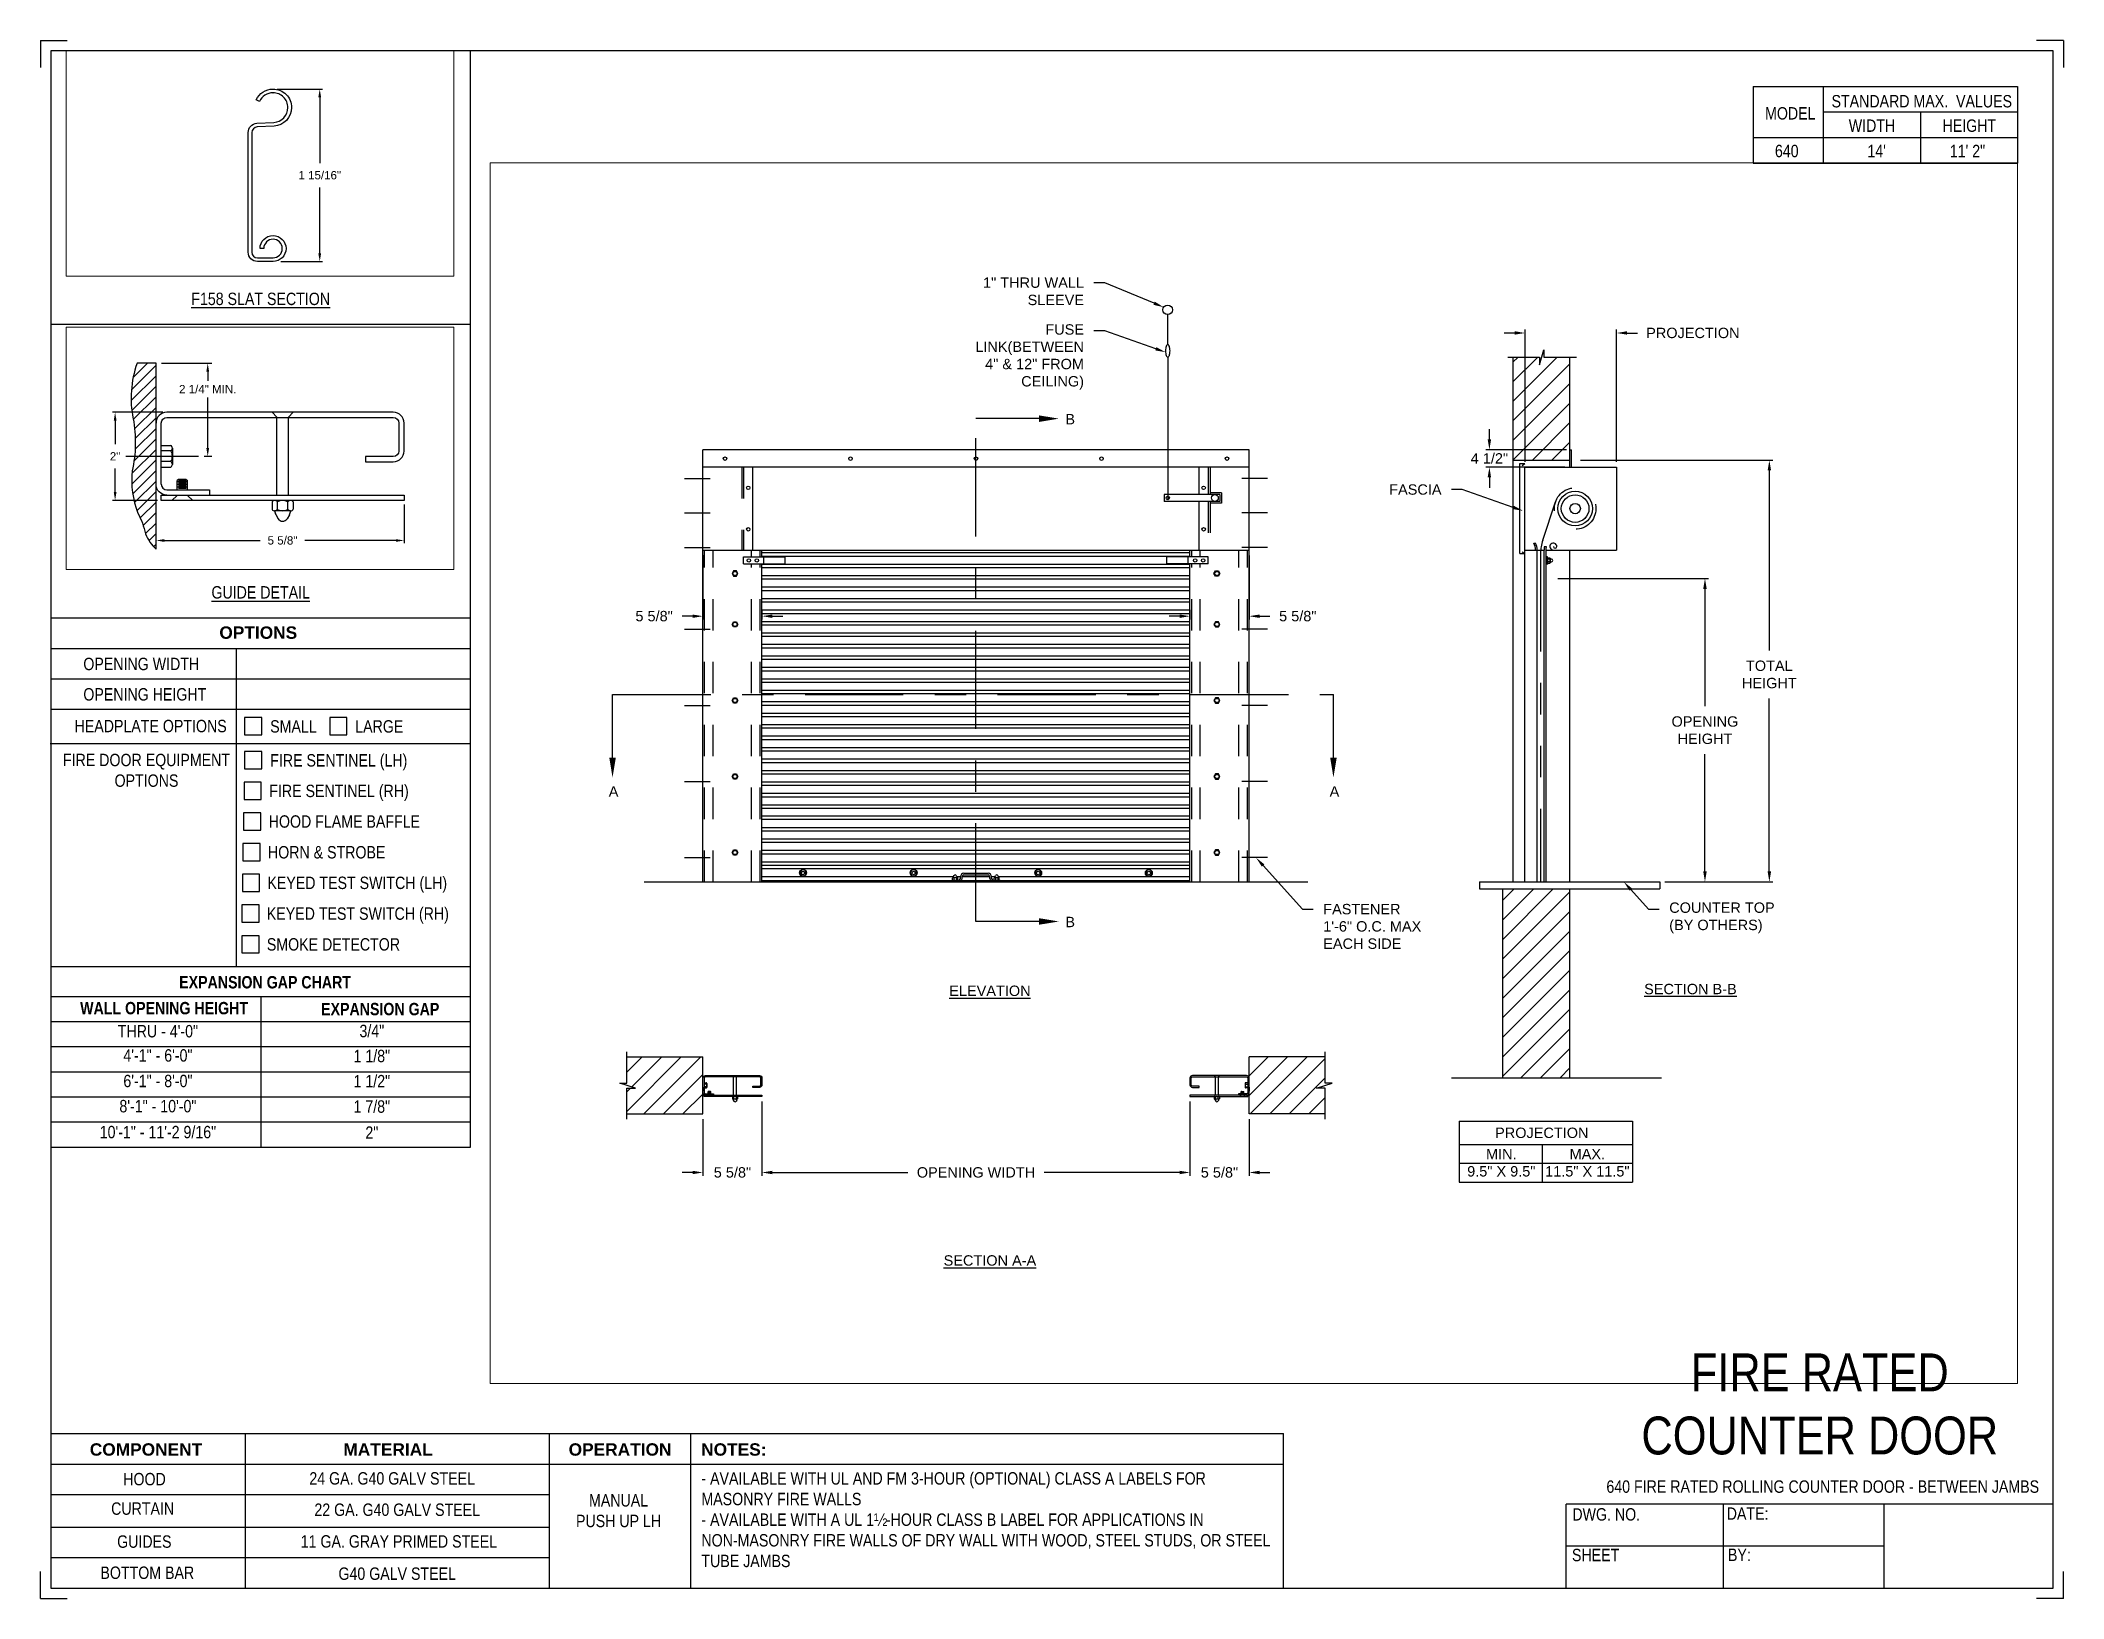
# Paper-space layout '640 PUSH UP LH' of a CAD drawing. Header units: inches. Extents: x 0.1 to 10.9, y 0.1 to 8.4.
# The model-space entities are those that its viewports show. They can reach past a viewport. Long polylines and large blocks are cut down to what shows.
import ezdxf
from ezdxf import colors
from ezdxf.entities.mleader import LeaderData, LeaderLine
from ezdxf.enums import TextEntityAlignment as Align
from ezdxf.math import Vec2, Vec3

# ---------------------------------------------------------------- set-up
doc = ezdxf.new("R2010")
doc.units = ezdxf.units.IN
doc.header["$LTSCALE"] = 0.25
doc.header["$MEASUREMENT"] = 0
for name, pattern in [('CENTER', [2, 1.25, -0.25, 0.25, -0.25]), ('CENTER2', [1.125, 0.75, -0.125, 0.125, -0.125]), ('HIDDEN', [0.375, 0.25, -0.125]), ('HIDDEN2', [0.1875, 0.125, -0.0625]), ('PHANTOM', [2.5, 1.25, -0.25, 0.25, -0.25, 0.25, -0.25])]:
    doc.linetypes.add(name, pattern=pattern)
for name, color, linetype in [('ANNOTATIONS', 1, 'Continuous'), ('DETAILS', 4, 'Continuous'), ('PUSH UP OPERATION LH', 7, 'Continuous'), ('SECTION CUTS', 6, 'CENTER'), ('TITLE BLOCK', 7, 'Continuous')]:
    doc.layers.add(name, color=color, linetype=linetype)
doc.styles.add('ARIAL', font='arial.ttf', dxfattribs={"height": 0.09375})
doc.styles.add('CADdetails-DIMENSIONS', font='ARIALN.TTF', dxfattribs={"height": 2.38})
doc.styles.get("Standard").update_dxf_attribs({"font": 'romans.shx'})
doc.dimstyles.new('STANDARD$0', dxfattribs={"dimtxt": 0.09375, "dimasz": 0.09375, "dimexe": 0.03125, "dimexo": 0.046875, "dimgap": 0.09, "dimtad": 0, "dimtih": 1, "dimtoh": 1, "dimdec": 4, "dimzin": 0, "dimdsep": 46, "dimtxsty": 'ARIAL', "dimcen": 0.09, "dimadec": 0, "dimazin": 0, "dimtfac": 1, "dimtdec": 4, "dimtofl": 0, "dimtmove": 0, "dimatfit": 1, "dimfxl": 1, "dimtolj": 1, "dimtzin": 0, "dimarcsym": 0})
pattern_1 = [(45, (21.99535, 1.40923), (-0.08838835, 0.08838835), [])]

psp = doc.layouts.new('640 PUSH UP LH')

# ---------------------------------------------------------------- texts
at = {"layer": 'TITLE BLOCK', "style": 'CADdetails-DIMENSIONS'}
for s, height, p in [('THRU - 4\'-0"', 0.06641, (0.697, 3.059)), ('3/4"', 0.0664, (1.844, 3.06)), ('4\'-1" - 6\'-0"', 0.06641, (0.697, 2.929)), ('1 1/8"', 0.0664, (1.844, 2.926)), ('6\'-1" - 8\'-0"', 0.06641, (0.697, 2.792)), ('1 1/2"', 0.0664, (1.844, 2.791)), ('8\'-1" - 10\'-0"', 0.06641, (0.697, 2.657)), ('1 7/8"', 0.0664, (1.844, 2.655)), ('10\'-1" - 11\'-2 9/16"', 0.06641, (0.697, 2.518)), ('2"', 0.0664, (1.844, 2.515))]:
    psp.add_text(s, height=height, dxfattribs=at).set_placement(p, align=Align.BOTTOM_CENTER)
at = {"layer": 'TITLE BLOCK', "attachment_point": 2, "style": 'CADdetails-DIMENSIONS'}
for s, width, insert, char_height in [('MODEL', 0.28815, (9.45, 8.068), 0.0664), ('STANDARD MAX.  VALUES', 1.75949, (10.155, 8.133), 0.06641), ('WIDTH', 0.42908, (9.888, 8.002), 0.0664), ('HEIGHT', 0.42908, (10.41, 8.002), 0.0664), ('\\pxqc;640', 0.29952, (9.431, 7.866), 0.0664)]:
    psp.add_mtext_dynamic_manual_height_columns(s, width=width, gutter_width=1.363, heights=[0], dxfattribs=dict(at, insert=insert, char_height=char_height))
at = {"layer": 'TITLE BLOCK', "style": 'CADdetails-DIMENSIONS'}
for s, insert, char_height, width, attachment_point in [("14'", (9.913, 7.866), 0.0664, 1.75949, 2), ('11\' 2"', (10.4, 7.866), 0.0664, 1.75949, 2), ('{\\LF158 SLAT SECTION }', (1.248, 7.073), 0.06641, 1.75949, 2), ('{\\LGUIDE DETAIL}', (1.248, 5.499), 0.06641, 1.75949, 2), ('{\\fArial|b1|i0|c0|p34;OPTIONS}', (1.235, 5.283), 0.06641, 1.75949, 2), ('OPENING WIDTH', (0.297, 5.115), 0.06641, 1.30693, 1), ('OPENING HEIGHT', (0.297, 4.952), 0.06641, 1.30693, 1), ('HEADPLATE OPTIONS', (0.25, 4.782), 0.06641, 0.86513, 1), ('SMALL', (1.299, 4.78), 0.0664, 1.23928, 1), ('LARGE', (1.755, 4.78), 0.0664, 1.23928, 1), ('\\pxqc;FIRE DOOR EQUIPMENT\\POPTIONS', (-0.13, 4.6), 0.06641, 1.53133, 1), ('FIRE SENTINEL (LH)', (1.299, 4.598), 0.06641, 1.23928, 1), ('FIRE SENTINEL (RH)', (1.294, 4.434), 0.06641, 1.53035, 1), ('HOOD FLAME BAFFLE', (1.291, 4.27), 0.06641, 1.53035, 1), ('HORN & STROBE', (1.287, 4.105), 0.06641, 1.53035, 1), ('KEYED TEST SWITCH (LH)', (1.284, 3.941), 0.06641, 1.53035, 1), ('KEYED TEST SWITCH (RH)', (1.281, 3.776), 0.06641, 1.53035, 1), ('SMOKE DETECTOR', (1.281, 3.611), 0.06641, 1.53035, 1), ('{\\fArial Narrow|b1|i0|c0|p34;EXPANSION GAP CHART}', (0.811, 3.408), 0.06641, 1.0415, 1), ('{\\fArial Narrow|b1|i0|c0|p34;WALL OPENING HEIGHT}', (0.73, 3.269), 0.06641, 1.02708, 2), ('{\\fArial Narrow|b1|i0|c0|p34;EXPANSION GAP}', (1.572, 3.264), 0.06641, 0.62878, 1), ('\\A1;\\pxqc;FIRE RATED \\PCOUNTER DOOR', (11.368, 1.384), 0.20312, 3.51998, 3), ('{\\fArial|b1|i0|c0|p34;COMPONENT}', (0.633, 0.902), 0.06641, 1.75949, 2), ('{\\fArial|b1|i0|c0|p34;MATERIAL}', (1.931, 0.902), 0.06641, 1.75949, 2), ('{\\fArial|b1|i0|c0|p34;OPERATION}', (3.175, 0.902), 0.06641, 1.75949, 2), ('{\\fArial|b1|i0|c0|p34;NOTES:}', (3.785, 0.902), 0.06641, 1.75949, 2), ('HOOD', (0.625, 0.743), 0.0664, 1.75949, 2), ('24 GA. G40 GALV STEEL', (1.953, 0.747), 0.06641, 1.75949, 2), ('\\pxql,t2;- AVAILABLE WITH UL AND FM 3-HOUR (OPTIONAL) CLASS A LABELS FOR MASONRY FIRE WALLS\\P- AVAILABLE WITH A UL 1½-HOUR CLASS B LABEL FOR APPLICATIONS IN NON-MASONRY FIRE WALLS OF DRY WALL WITH WOOD, STEEL STUDS, OR STEEL TUBE JAMBS', (5.141, 0.747), 0.066406, 3.0597, 2), ('640 FIRE RATED ROLLING COUNTER DOOR - BETWEEN JAMBS', (9.624, 0.703), 0.06641, 2.79915, 2), ('CURTAIN', (0.615, 0.585), 0.0664, 1.75949, 2), ('22 GA. G40 GALV STEEL', (1.98, 0.579), 0.06641, 1.75949, 2), ('\\pxqc;\\PMANUAL PUSH UP LH', (3.167, 0.74), 0.06641, 0.5006, 2), ('DWG. NO.', (8.463, 0.554), 0.0664, 1.75949, 2), ('DATE:', (9.221, 0.558), 0.0664, 1.75949, 2), ('GUIDES', (0.624, 0.408), 0.0664, 1.75949, 2), ('11 GA. GRAY PRIMED STEEL', (1.989, 0.409), 0.06641, 1.75949, 2), ('SHEET', (8.406, 0.336), 0.0664, 1.75949, 2), ('BY:', (9.177, 0.337), 0.0664, 1.75949, 2), ('BOTTOM BAR', (0.64, 0.241), 0.0664, 1.75949, 2), ('G40 GALV STEEL', (1.98, 0.236), 0.06641, 1.75949, 2)]:
    psp.add_mtext(s, dxfattribs=dict(at, insert=insert, char_height=char_height, width=width, attachment_point=attachment_point))

msp = doc.modelspace()

# ---------------------------------------------------------------- texts
at = {"layer": 'ANNOTATIONS', "char_height": 0.09375, "attachment_point": 2, "style": 'ARIAL'}
for s, insert, width in [('{\\LELEVATION}', (179.55534, 257.94019), 3.0834986), ('{\\LSECTION B-B}', (185.88675, 257.95615), 1.3823677), ('{\\LSECTION A-A}', (179.55534, 255.50236), 1.3823677)]:
    msp.add_mtext(s, dxfattribs=dict(at, insert=insert, width=width))
for s, width, insert in [('PROJECTION ', 1.7594917, (184.54345, 256.65624)), ('MIN.\\P9.5" X 9.5" ', 0.6711642, (184.17742, 256.46425)), ('MAX.\\P11.5" X 11.5"', 0.7869326, (184.95507, 256.46425))]:
    msp.add_mtext_dynamic_manual_height_columns(s, width=width, gutter_width=1.36268, heights=[0], dxfattribs=dict(at, insert=insert))
at = {"layer": 'ANNOTATIONS', "insert": (171.58719, 255.91044), "char_height": 0.09375, "attachment_point": 5, "style": 'ARIAL'}
msp.add_mtext('2 1/4" MIN.', dxfattribs=at)
at = {"layer": 'SECTION CUTS', "style": 'ARIAL'}
for s, p in [('B', (180.23703, 263.014)), ('A', (176.10971, 259.64837)), ('A', (182.62566, 259.64837)), ('B', (180.23703, 258.46828))]:
    msp.add_text(s, height=0.09375, dxfattribs=at).set_placement(p)

# ---------------------------------------------------------------- blocks, each defined once
blk = doc.blocks.new('*D5')
at = {"layer": 'ANNOTATIONS', "color": 0, "lineweight": -2, "transparency": 16777216}
for p, q in [((173.814, 254.602), (173.814, 254.163)), ((171.001, 254.141), (171.001, 254.226)), ((171.095, 254.195), (172.182, 254.195)), ((173.72, 254.195), (172.688, 254.195))]:
    blk.add_line(p, q, dxfattribs=at)
at = {"layer": 'ANNOTATIONS', "color": 0, "transparency": 16777216}
for points in [[(171.095, 254.21), (171.095, 254.179), (171.001, 254.195)], [(173.72, 254.21), (173.72, 254.179), (173.814, 254.195)]]:
    blk.add_solid(points, dxfattribs=at)
at = {"layer": 'defpoints', "color": 0, "transparency": 16777216}
for p in [(173.814, 254.649), (173.814, 254.195), (171.001, 254.095)]:
    blk.add_point(p, dxfattribs=at)
at = {"layer": 'ANNOTATIONS', "color": 0, "transparency": 16777216, "insert": (172.435, 254.195), "char_height": 0.0938, "attachment_point": 5, "style": 'ARIAL'}
blk.add_mtext('\\A1;5 5/8"', dxfattribs=at)
blk = doc.blocks.new('*D6')
at = {"layer": 'ANNOTATIONS', "color": 0, "lineweight": -2, "transparency": 16777216}
for p, q in [((171.077, 255.649), (170.506, 255.649)), ((170.537, 255.555), (170.537, 255.286)), ((170.537, 254.743), (170.537, 255.012)), ((171.017, 254.649), (170.506, 254.649))]:
    blk.add_line(p, q, dxfattribs=at)
at = {"layer": 'ANNOTATIONS', "color": 0, "transparency": 16777216}
for points in [[(170.522, 255.555), (170.553, 255.555), (170.537, 255.649)], [(170.522, 254.743), (170.553, 254.743), (170.537, 254.649)]]:
    blk.add_solid(points, dxfattribs=at)
at = {"layer": 'defpoints', "color": 0, "transparency": 16777216}
for p in [(170.537, 255.649), (171.124, 255.649), (171.064, 254.649)]:
    blk.add_point(p, dxfattribs=at)
at = {"layer": 'ANNOTATIONS', "color": 0, "transparency": 16777216, "insert": (170.537, 255.149), "char_height": 0.0938, "attachment_point": 5, "style": 'ARIAL'}
blk.add_mtext('\\A1;2"', dxfattribs=at)
blk = doc.blocks.new('*D7')
at = {"layer": 'ANNOTATIONS', "color": 0, "lineweight": -2, "transparency": 16777216}
for p, q in [((181.898, 261.829), (181.898, 261.249)), ((181.363, 261.338), (181.363, 261.249)), ((181.269, 261.28), (181.176, 261.28)), ((181.992, 261.28), (182.085, 261.28))]:
    blk.add_line(p, q, dxfattribs=at)
at = {"layer": 'ANNOTATIONS', "color": 0, "transparency": 16777216}
for points in [[(181.269, 261.295), (181.269, 261.264), (181.363, 261.28)], [(181.992, 261.295), (181.992, 261.264), (181.898, 261.28)]]:
    blk.add_solid(points, dxfattribs=at)
at = {"layer": 'defpoints', "color": 0, "transparency": 16777216}
for p in [(181.898, 261.876), (181.363, 261.385), (181.898, 261.28)]:
    blk.add_point(p, dxfattribs=at)
at = {"layer": 'ANNOTATIONS', "color": 0, "transparency": 16777216, "insert": (182.338, 261.28), "char_height": 0.0938, "attachment_point": 5, "style": 'ARIAL'}
blk.add_mtext('\\A1;5 5/8"', dxfattribs=at)
blk = doc.blocks.new('*D8')
at = {"layer": 'ANNOTATIONS', "color": 0, "lineweight": -2, "transparency": 16777216}
for p, q in [((176.96, 261.831), (176.96, 261.249)), ((177.495, 261.338), (177.495, 261.249)), ((176.867, 261.28), (176.773, 261.28)), ((177.589, 261.28), (177.682, 261.28))]:
    blk.add_line(p, q, dxfattribs=at)
at = {"layer": 'ANNOTATIONS', "color": 0, "transparency": 16777216}
for points in [[(176.867, 261.295), (176.867, 261.264), (176.96, 261.28)], [(177.589, 261.295), (177.589, 261.264), (177.495, 261.28)]]:
    blk.add_solid(points, dxfattribs=at)
at = {"layer": 'defpoints', "color": 0, "transparency": 16777216}
for p in [(176.96, 261.878), (177.495, 261.385), (176.96, 261.28)]:
    blk.add_point(p, dxfattribs=at)
at = {"layer": 'ANNOTATIONS', "color": 0, "transparency": 16777216, "insert": (176.52, 261.28), "char_height": 0.0938, "attachment_point": 5, "style": 'ARIAL'}
blk.add_mtext('\\A1;5 5/8"', dxfattribs=at)
blk = doc.blocks.new('*D9')
at = {"layer": 'ANNOTATIONS', "color": 0, "lineweight": -2, "transparency": 16777216}
for p, q in [((184.392, 262.675), (184.392, 263.872)), ((185.22, 262.675), (185.22, 263.872)), ((184.298, 263.84), (184.204, 263.84)), ((185.314, 263.84), (185.407, 263.84))]:
    blk.add_line(p, q, dxfattribs=at)
at = {"layer": 'ANNOTATIONS', "color": 0, "transparency": 16777216}
for points in [[(184.298, 263.856), (184.298, 263.825), (184.392, 263.84)], [(185.314, 263.856), (185.314, 263.825), (185.22, 263.84)]]:
    blk.add_solid(points, dxfattribs=at)
at = {"layer": 'defpoints', "color": 0, "transparency": 16777216}
for p in [(185.22, 263.84), (184.392, 262.628), (185.22, 262.628)]:
    blk.add_point(p, dxfattribs=at)
at = {"layer": 'ANNOTATIONS', "color": 0, "transparency": 16777216, "insert": (185.909, 263.84), "char_height": 0.09375, "width": 0.03196, "attachment_point": 5, "style": 'ARIAL'}
blk.add_mtext('\\A1;PROJECTION', dxfattribs=at)
blk = doc.blocks.new('*D10')
at = {"layer": 'ANNOTATIONS', "color": 0, "lineweight": -2, "transparency": 16777216}
for p, q in [((184.07, 262.878), (184.07, 262.972)), ((184.767, 262.784), (184.038, 262.784)), ((184.751, 262.628), (184.038, 262.628)), ((184.07, 262.534), (184.07, 262.44))]:
    blk.add_line(p, q, dxfattribs=at)
at = {"layer": 'ANNOTATIONS', "color": 0, "transparency": 16777216}
for points in [[(184.054, 262.878), (184.085, 262.878), (184.07, 262.784)], [(184.054, 262.534), (184.085, 262.534), (184.07, 262.628)]]:
    blk.add_solid(points, dxfattribs=at)
at = {"layer": 'defpoints', "color": 0, "transparency": 16777216}
for p in [(184.07, 262.784), (184.813, 262.784), (184.798, 262.628)]:
    blk.add_point(p, dxfattribs=at)
at = {"layer": 'ANNOTATIONS', "color": 0, "transparency": 16777216, "insert": (184.07, 262.706), "char_height": 0.0938, "attachment_point": 5, "style": 'ARIAL'}
blk.add_mtext('\\A1;4 1/2"', dxfattribs=at)
blk = doc.blocks.new('*D11')
at = {"layer": 'ANNOTATIONS', "color": 0, "lineweight": -2, "transparency": 16777216}
for p, q in [((177.495, 256.891), (177.495, 256.219)), ((176.96, 256.734), (176.96, 256.219)), ((176.867, 256.251), (176.773, 256.251)), ((177.589, 256.251), (177.682, 256.251))]:
    blk.add_line(p, q, dxfattribs=at)
at = {"layer": 'ANNOTATIONS', "color": 0, "transparency": 16777216}
for points in [[(176.867, 256.266), (176.867, 256.235), (176.96, 256.251)], [(177.589, 256.266), (177.589, 256.235), (177.495, 256.251)]]:
    blk.add_solid(points, dxfattribs=at)
at = {"layer": 'defpoints', "color": 0, "transparency": 16777216}
for p in [(177.495, 256.938), (176.96, 256.78), (177.495, 256.251)]:
    blk.add_point(p, dxfattribs=at)
at = {"layer": 'ANNOTATIONS', "color": 0, "transparency": 16777216, "insert": (177.228, 256.251), "char_height": 0.0938, "attachment_point": 5, "style": 'ARIAL'}
blk.add_mtext('\\A1;5 5/8"', dxfattribs=at)
blk = doc.blocks.new('*D12')
at = {"layer": 'ANNOTATIONS', "color": 0, "lineweight": -2, "transparency": 16777216}
for p, q in [((181.363, 256.891), (181.363, 256.219)), ((181.898, 256.734), (181.898, 256.219)), ((181.269, 256.251), (181.176, 256.251)), ((181.992, 256.251), (182.085, 256.251))]:
    blk.add_line(p, q, dxfattribs=at)
at = {"layer": 'ANNOTATIONS', "color": 0, "transparency": 16777216}
for points in [[(181.269, 256.266), (181.269, 256.235), (181.363, 256.251)], [(181.992, 256.266), (181.992, 256.235), (181.898, 256.251)]]:
    blk.add_solid(points, dxfattribs=at)
at = {"layer": 'defpoints', "color": 0, "transparency": 16777216}
for p in [(181.363, 256.938), (181.898, 256.78), (181.363, 256.251)]:
    blk.add_point(p, dxfattribs=at)
at = {"layer": 'ANNOTATIONS', "color": 0, "transparency": 16777216, "insert": (181.63, 256.251), "char_height": 0.0938, "attachment_point": 5, "style": 'ARIAL'}
blk.add_mtext('\\A1;5 5/8"', dxfattribs=at)
blk = doc.blocks.new('*D13')
at = {"layer": 'ANNOTATIONS', "color": 0, "lineweight": -2, "transparency": 16777216}
for p, q in [((184.689, 261.621), (186.049, 261.621)), ((186.018, 261.527), (186.018, 260.467)), ((186.018, 258.972), (186.018, 260.032)), ((185.657, 258.878), (186.049, 258.878))]:
    blk.add_line(p, q, dxfattribs=at)
at = {"layer": 'ANNOTATIONS', "color": 0, "transparency": 16777216}
for points in [[(186.003, 261.527), (186.034, 261.527), (186.018, 261.621)], [(186.003, 258.972), (186.034, 258.972), (186.018, 258.878)]]:
    blk.add_solid(points, dxfattribs=at)
at = {"layer": 'defpoints', "color": 0, "transparency": 16777216}
for p in [(184.642, 261.621), (186.018, 261.621), (185.61, 258.878)]:
    blk.add_point(p, dxfattribs=at)
at = {"layer": 'ANNOTATIONS', "color": 0, "transparency": 16777216, "insert": (186.018, 260.249), "char_height": 0.09375, "attachment_point": 5, "style": 'ARIAL'}
blk.add_mtext('\\A1;OPENING \\PHEIGHT', dxfattribs=at)
blk = doc.blocks.new('*D14')
at = {"layer": 'ANNOTATIONS', "color": 0, "lineweight": -2, "transparency": 16777216}
for p, q in [((184.892, 262.69), (186.632, 262.69)), ((186.6, 262.597), (186.6, 260.97)), ((186.6, 258.972), (186.6, 260.535)), ((185.657, 258.878), (186.632, 258.878))]:
    blk.add_line(p, q, dxfattribs=at)
at = {"layer": 'ANNOTATIONS', "color": 0, "transparency": 16777216}
for points in [[(186.585, 262.597), (186.616, 262.597), (186.6, 262.69)], [(186.585, 258.972), (186.616, 258.972), (186.6, 258.878)]]:
    blk.add_solid(points, dxfattribs=at)
at = {"layer": 'defpoints', "color": 0, "transparency": 16777216}
for p in [(184.845, 262.69), (185.61, 258.878), (186.6, 258.878)]:
    blk.add_point(p, dxfattribs=at)
at = {"layer": 'ANNOTATIONS', "color": 0, "transparency": 16777216, "insert": (186.6, 260.753), "char_height": 0.0938, "attachment_point": 5, "style": 'ARIAL'}
blk.add_mtext('\\A1;TOTAL\\PHEIGHT', dxfattribs=at)
blk = doc.blocks.new('*D15')
at = {"layer": 'ANNOTATIONS', "color": 0, "lineweight": -2, "transparency": 16777216}
for p, q in [((177.495, 256.844), (177.495, 256.219)), ((181.363, 256.844), (181.363, 256.219)), ((177.589, 256.251), (178.813, 256.251)), ((181.269, 256.251), (180.045, 256.251))]:
    blk.add_line(p, q, dxfattribs=at)
at = {"layer": 'ANNOTATIONS', "color": 0, "transparency": 16777216}
for points in [[(177.589, 256.266), (177.589, 256.235), (177.495, 256.251)], [(181.269, 256.266), (181.269, 256.235), (181.363, 256.251)]]:
    blk.add_solid(points, dxfattribs=at)
at = {"layer": 'defpoints', "color": 0, "transparency": 16777216}
for p in [(177.495, 256.891), (181.363, 256.891), (181.363, 256.251)]:
    blk.add_point(p, dxfattribs=at)
at = {"layer": 'ANNOTATIONS', "color": 0, "transparency": 16777216, "insert": (179.429, 256.251), "char_height": 0.09375, "attachment_point": 5, "style": 'ARIAL'}
blk.add_mtext('\\A1;OPENING WIDTH', dxfattribs=at)
blk = doc.blocks.new('*D75')
at = {"layer": 'ANNOTATIONS', "color": 0, "lineweight": -2, "transparency": 16777216}
for p, q in [((172.374, 259.246), (172.888, 259.246)), ((172.857, 259.152), (172.857, 258.407)), ((172.857, 257.385), (172.857, 258.13)), ((172.417, 257.291), (172.888, 257.291))]:
    blk.add_line(p, q, dxfattribs=at)
at = {"layer": 'ANNOTATIONS', "color": 0, "transparency": 16777216}
for points in [[(172.841, 259.152), (172.873, 259.152), (172.857, 259.246)], [(172.841, 257.385), (172.873, 257.385), (172.857, 257.291)]]:
    blk.add_solid(points, dxfattribs=at)
at = {"layer": 'defpoints', "color": 0, "transparency": 16777216}
for p in [(172.328, 259.246), (172.37, 257.291), (172.857, 257.291)]:
    blk.add_point(p, dxfattribs=at)
at = {"layer": 'ANNOTATIONS', "color": 0, "transparency": 16777216, "insert": (172.857, 258.269), "char_height": 0.09375, "attachment_point": 5, "style": 'ARIAL'}
blk.add_mtext('\\A1;1 15/16"', dxfattribs=at)

# ---------------------------------------------------------------- dimensions: what is measured, and where the dimension line sits
at = {"layer": 'ANNOTATIONS'}
for base, p1, p2, text, picture, middle in [((185.21994, 263.84038), (184.39151, 262.62778), (185.21994, 262.62778), 'PROJECTION', '*D9', (185.90905, 263.84038)), ((176.96026, 261.27985), (177.49492, 261.38476), (176.96026, 261.87778), '5 5/8"', '*D8', (176.51965, 261.27985)), ((181.89776, 261.27985), (181.3631, 261.38459), (181.89776, 261.87578), '5 5/8"', '*D7', (182.33836, 261.27985)), ((173.81356, 254.19458), (171.00106, 254.09458), (173.81356, 254.64918), '5 5/8"', '*D5', (172.43461, 254.19458))]:
    dim = msp.add_linear_dim(base=base, p1=p1, p2=p2, text=text, dimstyle='STANDARD$0', dxfattribs=at)
    dim.commit()
    dim.dimension.update_dxf_attribs({"geometry": picture, "text_midpoint": middle, "dimtype": 160})
for base, p1, p2, text, picture, middle in [((184.06955, 262.78403), (184.79776, 262.62778), (184.81338, 262.78403), '4 1/2"', '*D10', (184.06955, 262.7059)), ((186.60032, 258.87778), (184.84463, 262.69028), (185.61026, 258.87778), 'TOTAL\\PHEIGHT', '*D14', (186.60032, 260.75278)), ((172.85708, 257.29138), (172.32751, 259.24619), (172.36968, 257.29138), '1 15/16"', '*D75', (172.85708, 258.26879)), ((170.53744, 255.64918), (171.06356, 254.64918), (171.12356, 255.64918), '2"', '*D6', (170.53744, 255.14918))]:
    dim = msp.add_linear_dim(base=base, p1=p1, p2=p2, angle=90, text=text, dimstyle='STANDARD$0', dxfattribs=at)
    dim.commit()
    dim.dimension.update_dxf_attribs({"geometry": picture, "text_midpoint": middle, "dimtype": 160})
dim = msp.add_linear_dim(base=(186.0182, 261.62058), p1=(185.61026, 258.87778), p2=(184.64182, 261.62058), angle=90, text='OPENING \\PHEIGHT', dimstyle='STANDARD$0', dxfattribs=at)
dim.commit()
dim.dimension.update_dxf_attribs({"geometry": '*D13', "text_midpoint": (186.0182, 260.24918)})
for base, p1, p2, text, picture, middle in [((177.49492, 256.25074), (176.96026, 256.78041), (177.49492, 256.9377), '5 5/8"', '*D11', (177.22759, 256.25074)), ((181.3631, 256.25074), (181.89776, 256.78041), (181.3631, 256.9377), '5 5/8"', '*D12', (181.63043, 256.25074)), ((181.3631, 256.25074), (177.49492, 256.89083), (181.3631, 256.89083), 'OPENING WIDTH', '*D15', (179.42901, 256.25074))]:
    dim = msp.add_linear_dim(base=base, p1=p1, p2=p2, text=text, dimstyle='STANDARD$0', dxfattribs=at)
    dim.commit()
    dim.dimension.update_dxf_attribs({"geometry": picture, "text_midpoint": middle})

# ---------------------------------------------------------------- hatches: boundary and pattern name
at = {"layer": 'DETAILS', "linetype": 'Continuous'}
h = msp.add_hatch(dxfattribs=at)
h.set_pattern_fill('ANSI31', color=256, scale=0.675, angle=270, style=0)
h.set_pattern_definition([(225, (188.65138, 248.05802), (-0.05966213, 0.05966213), [])])
h.paths.add_polyline_path([(170.79651, 254.50548, -0.05425301), (170.88297, 254.26996, 0.10706088), (171.00106, 254.09458), (171.00106, 256.20378), (170.78609, 256.20378, 0.13560133), (170.74187, 255.57597, -0.10042856), (170.73069, 254.98348, 0.12093146)])
at = {"layer": 'PUSH UP OPERATION LH'}
h = msp.add_hatch(dxfattribs=at)
h.set_pattern_fill('ANSI31', color=256, style=0)
h.set_pattern_definition(pattern_1)
h.paths.add_polyline_path([(176.96026, 257.29603), (176.27276, 257.29603), (176.27276, 257.05883), (176.20865, 257.05883), (176.35072, 257.01193), (176.27276, 257.01193), (176.27276, 256.78041), (176.96026, 256.78041)])
h.paths.add_polyline_path([(182.58526, 257.01193), (182.50729, 257.01193), (182.64936, 257.05883), (182.58526, 257.05883), (182.58526, 257.29603), (181.89776, 257.29603), (181.89776, 256.78041), (182.58526, 256.78041)])
h.paths.add_polyline_path([(193.23756, 257.2216), (193.93506, 257.2216), (193.93506, 257.4148), (193.23756, 257.4148)], flags=9)
h.paths.add_polyline_path([(202.25173, 264.23509), (202.38596, 264.23509), (202.38596, 264.37571), (202.25173, 264.37571)], flags=9)
h.paths.add_polyline_path([(204.64016, 260.86946), (204.77478, 260.86946), (204.77478, 261.01009), (204.64016, 261.01009)], flags=9)
h.paths.add_polyline_path([(198.12421, 260.86946), (198.25882, 260.86946), (198.25882, 261.01009), (198.12421, 261.01009)], flags=9)
h.paths.add_polyline_path([(202.25173, 259.68936), (202.38596, 259.68936), (202.38596, 259.82999), (202.25173, 259.82999)], flags=9)
h.paths.add_polyline_path([(201.1058, 256.76499), (201.98971, 256.76499), (201.98971, 256.95818), (201.1058, 256.95818)], flags=9)
h.paths.add_polyline_path([(201.1599, 259.20281), (201.94187, 259.20281), (201.94187, 259.396), (201.1599, 259.396)], flags=9)
h.paths.add_polyline_path([(207.44079, 259.21878), (208.32451, 259.21878), (208.32451, 259.41197), (207.44079, 259.41197)], flags=9)
at = {"layer": 'PUSH UP OPERATION LH', "linetype": 'Continuous'}
h = msp.add_hatch(dxfattribs=at)
h.set_pattern_fill('ANSI31', color=256, style=0)
h.set_pattern_definition(pattern_1)
h.paths.add_polyline_path([(184.79776, 263.6223), (184.56126, 263.6223), (184.56126, 263.68696), (184.52285, 263.5536), (184.52285, 263.6223), (184.28213, 263.6223), (184.28213, 262.69028), (184.79776, 262.69028)])
h = msp.add_hatch(dxfattribs=at)
h.set_pattern_fill('ANSI31', color=256, style=0)
h.set_pattern_definition(pattern_1)
h.paths.add_polyline_path([(184.79776, 258.81378), (184.18838, 258.81378), (184.18838, 257.1067), (184.79776, 257.1067)])

# ---------------------------------------------------------------- linework, layer by layer
at = {"layer": 'ANNOTATIONS'}
for p, q in [((177.49492, 256.89083), (177.49492, 256.21949)), ((181.3631, 256.89083), (181.3631, 256.21949)), ((183.79724, 256.71567), (183.79724, 256.1643)), ((183.79724, 256.71567), (185.36235, 256.71567)), ((185.36235, 256.71567), (185.36235, 256.1643)), ((183.79724, 256.5042), (185.36235, 256.5042)), ((184.54761, 256.5042), (184.54761, 256.1643)), ((183.79724, 256.33425), (185.36235, 256.33425)), ((171.58719, 256.11003), (171.58719, 256.00419)), ((183.79724, 256.1643), (185.36235, 256.1643))]:
    msp.add_line(p, q, dxfattribs=at)
at = {"layer": 'ANNOTATIONS', "linetype": 'Continuous'}
for p, q in [((171.06356, 256.20378), (171.63406, 256.20378)), ((171.58719, 255.24293), (171.58719, 255.81669)), ((171.54686, 255.14918), (171.63406, 255.14918))]:
    msp.add_line(p, q, dxfattribs=at)
at = {"layer": 'ANNOTATIONS', "linetype": 'CENTER', "ltscale": 0.8}
msp.add_line((170.65962, 255.14918), (171.48436, 255.14918), dxfattribs=at)
at = {"layer": 'ANNOTATIONS'}
for points in [[(171.57156, 256.11003), (171.60281, 256.11003), (171.58719, 256.20378)], [(177.58867, 256.26636), (177.58867, 256.23511), (177.49492, 256.25074)], [(181.26935, 256.26636), (181.26935, 256.23511), (181.3631, 256.25074)]]:
    msp.add_solid(points, dxfattribs=at)
at = {"layer": 'ANNOTATIONS', "linetype": 'Continuous'}
msp.add_solid([(171.57156, 255.24293), (171.60281, 255.24293), (171.58719, 255.14918)], dxfattribs=at)
at = {"layer": 'DETAILS'}
for p, q in [((172.32674, 259.24619), (172.3275, 259.24619)), ((172.32674, 259.20419), (172.3275, 259.20419)), ((171.00106, 254.09458), (171.00106, 256.20378)), ((172.36952, 254.70918), (172.36952, 255.59215)), ((172.50316, 254.70918), (172.50316, 255.59215)), ((171.25413, 254.88799), (171.23928, 254.87314)), ((171.23928, 254.76918), (171.23928, 254.87314)), ((171.3581, 254.85829), (171.23928, 254.85829)), ((171.3581, 254.82859), (171.23928, 254.82859)), ((171.3581, 254.79888), (171.23928, 254.79888)), ((171.34324, 254.88799), (171.25413, 254.88799)), ((171.34324, 254.87314), (171.25413, 254.87314)), ((171.34324, 254.84344), (171.25413, 254.84344)), ((171.34324, 254.81374), (171.25413, 254.81374)), ((171.34324, 254.78403), (171.25413, 254.78403)), ((171.34324, 254.88799), (171.3581, 254.87314)), ((171.3581, 254.76918), (171.3581, 254.87314)), ((171.6081, 254.76918), (171.6081, 254.70918))]:
    msp.add_line(p, q, dxfattribs=at)
at = {"layer": 'DETAILS', "linetype": 'Continuous'}
for p, q in [((171.00106, 256.20378), (170.78609, 256.20378)), ((171.06106, 255.27236), (171.16914, 255.27236)), ((171.16899, 255.20986), (171.06106, 255.20986)), ((171.18672, 255.24115), (171.18672, 255.05721)), ((171.16899, 255.08851), (171.06106, 255.08851)), ((171.06106, 255.02601), (171.16914, 255.02601)), ((172.31753, 254.6341), (172.31753, 254.54645)), ((172.37694, 254.54659), (172.37694, 254.63276)), ((172.49575, 254.54852), (172.49575, 254.63357)), ((172.55516, 254.63216), (172.55516, 254.55057)), ((172.52613, 254.53041), (172.34309, 254.52993)), ((172.35747, 254.4892), (172.38521, 254.44103)), ((172.51376, 254.48655), (172.48744, 254.44097))]:
    msp.add_line(p, q, dxfattribs=at)
at = {"layer": 'DETAILS', "linetype": 'HIDDEN'}
for p, q in [((172.36952, 255.59215), (172.31753, 255.64918)), ((172.50316, 255.59215), (172.55516, 255.64918)), ((171.23928, 254.70621), (171.17988, 254.64918)), ((171.3581, 254.70621), (171.4175, 254.64918))]:
    msp.add_line(p, q, dxfattribs=at)
at = {"layer": 'DETAILS'}
msp.add_lwpolyline([(172.53751, 259.03619, -0.39895955), (172.3385, 258.82648), (172.14625, 258.81641, 0.39895955), (172.0875, 258.75449), (172.0875, 257.39538, 0.41421356), (172.1495, 257.33338), (172.3275, 257.33338, 2.41421356), (172.2225, 257.43838), (172.1805, 257.43838, -2.41421356), (172.3275, 257.29138), (172.1495, 257.29138, -0.41421356), (172.0455, 257.39538), (172.0455, 258.75449, -0.39895955), (172.14406, 258.85835), (172.3363, 258.86842, 0.39895955), (172.49551, 259.03619, 0.41491795), (172.32711, 259.20419, 0.29455643), (172.17432, 259.10615), (172.174, 259.10546), (172.13579, 259.12288), (172.1361, 259.12357, -0.29428604), (172.32714, 259.24619, -0.41473176)], format="xyb", close=True, dxfattribs=at)
at = {"layer": 'DETAILS', "linetype": 'Continuous'}
msp.add_lwpolyline([(170.78609, 256.20378, 0.13560133), (170.74187, 255.57597, -0.10042856), (170.73069, 254.98348, 0.12093146), (170.79651, 254.50548, -0.05425301), (170.88297, 254.26996, 0.10706088), (171.00106, 254.09458, 12.42229362), (171.00106, 254.09458, 0.16205101)], format="xyb", dxfattribs=at)
at = {"layer": 'DETAILS'}
for points in [[(171.06106, 254.83418), (171.06106, 255.52668, -0.41421356), (171.12356, 255.58918), (173.69106, 255.58918, -0.41421356), (173.75356, 255.52668), (173.75356, 255.20918, -0.41421356), (173.69106, 255.14668), (173.37606, 255.14668), (173.37606, 255.08668), (173.69106, 255.08668, 0.41421356), (173.81356, 255.20918), (173.81356, 255.52668, 0.41421356), (173.69106, 255.64918), (171.12356, 255.64918, 0.41421356), (171.00106, 255.52668)], [(171.12356, 254.70918, -0.41421356), (171.00106, 254.83168)], [(171.06106, 254.83168, 0.41421356), (171.12356, 254.76918), (171.6081, 254.76918)]]:
    msp.add_lwpolyline(points, format="xyb", dxfattribs=at)
msp.add_lwpolyline([(171.06106, 254.70918), (173.81356, 254.70918), (173.81356, 254.64918), (171.06106, 254.64918)], close=True, dxfattribs=at)
at = {"layer": 'DETAILS', "linetype": 'Continuous'}
for centre, radius, start, end in [((171.15024, 255.24115), 0.03648, 300.936092, 58.793169), ((171.07403, 255.14918), 0.11269, 327.424664, 32.575336), ((171.15024, 255.05721), 0.03648, 301.206831, 59.063908), ((172.34678, 254.61328), 0.0359, 32.850833, 144.558993), ((172.34678, 254.56367), 0.03394, 210.490233, 332.691871), ((172.43634, 254.53068), 0.11881, 60, 120), ((172.43634, 254.64949), 0.11881, 240, 300), ((172.52499, 254.61393), 0.03525, 31.141954, 146.052996), ((172.52499, 254.56302), 0.03264, 206.373308, 337.572004), ((172.43634, 254.53068), 0.08911, 180.603848, 207.736938), ((172.43634, 254.47127), 0.05941, 210.599928, 329.335393), ((172.43634, 254.53068), 0.08911, 330.31878, 359.815958)]:
    msp.add_arc(centre, radius, start, end, dxfattribs=at)
at = {"layer": 'DETAILS', "linetype": 'ByBlock'}
msp.add_point((171.00106, 254.64918), dxfattribs=at)
at = {"layer": 'PUSH UP OPERATION LH', "linetype": 'Continuous'}
for p, q in [((181.16234, 263.73546), (181.16234, 264.00622)), ((184.52285, 263.5536), (184.56126, 263.68696)), ((184.56126, 263.68696), (184.56126, 263.6223)), ((181.16234, 263.62096), (181.16234, 262.33318)), ((184.23574, 263.6223), (184.52285, 263.6223)), ((184.28213, 263.6223), (184.28213, 258.87778)), ((184.52285, 263.6223), (184.52285, 263.5536)), ((184.56126, 263.6223), (184.85645, 263.6223)), ((184.79776, 262.62778), (184.79776, 263.6223)), ((176.96026, 258.87778), (176.96026, 262.78403)), ((181.89776, 262.78403), (176.96026, 262.78403)), ((181.89776, 258.87778), (181.89776, 262.78403)), ((184.79776, 262.78403), (184.81338, 262.78403)), ((184.81338, 262.62778), (184.81338, 262.78403)), ((181.89776, 262.62778), (176.96026, 262.62778)), ((177.41288, 261.87778), (177.41288, 262.62778)), ((181.44513, 262.38005), (181.44513, 262.62778)), ((184.28213, 262.69028), (184.79776, 262.69028)), ((184.34492, 261.84653), (184.34492, 262.65903)), ((184.34492, 262.65903), (184.39151, 262.65903)), ((184.36457, 262.64348), (184.39151, 262.65903)), ((184.39151, 258.87778), (184.39151, 262.62778)), ((184.39151, 262.62778), (185.21994, 262.62778)), ((185.21994, 262.62778), (185.21994, 261.87778)), ((181.63201, 262.38005), (181.13109, 262.38005)), ((181.13109, 262.38005), (181.13109, 262.31755)), ((181.63201, 262.31755), (181.13109, 262.31755)), ((181.44513, 261.87778), (181.44513, 262.31755)), ((181.64763, 262.39568), (181.54474, 262.39568)), ((181.64763, 262.30193), (181.54474, 262.30193)), ((181.63201, 262.38005), (181.63201, 262.31755)), ((181.64763, 262.39568), (181.64763, 262.30193)), ((184.55176, 261.96686), (184.6671, 262.31218)), ((176.96026, 261.87778), (181.89776, 261.87778)), ((177.49492, 261.81528), (177.49492, 261.87778)), ((181.3631, 261.81528), (181.3631, 261.87778)), ((184.36457, 261.86208), (184.39151, 261.84653)), ((184.39151, 261.87778), (184.56369, 261.87778)), ((184.46994, 261.94028), (184.48557, 261.94028)), ((184.50119, 258.87778), (184.50119, 261.87778)), ((184.56369, 258.87778), (184.56369, 261.87778)), ((184.56766, 261.90903), (184.58329, 261.90903)), ((184.57932, 261.87778), (184.57932, 258.87778)), ((184.57932, 261.87778), (185.21994, 261.87778)), ((184.79776, 258.87778), (184.79776, 261.87778)), ((177.3289, 261.81528), (177.7039, 261.81528)), ((177.3289, 261.75278), (177.3289, 261.81528)), ((177.3289, 261.75278), (177.7039, 261.75278)), ((181.3631, 261.85158), (177.49492, 261.85158)), ((181.3631, 261.82033), (177.49492, 261.82033)), ((177.49492, 258.87778), (177.49492, 261.75278)), ((181.3631, 261.74797), (177.49492, 261.74797)), ((181.3631, 261.71672), (177.49492, 261.71672)), ((177.51054, 261.75278), (177.51054, 261.81528)), ((177.7039, 261.75278), (177.7039, 261.81528)), ((181.52911, 261.81528), (181.15411, 261.81528)), ((181.15411, 261.75278), (181.15411, 261.81528)), ((181.52911, 261.75278), (181.15411, 261.75278)), ((181.34747, 261.75278), (181.34747, 261.81528)), ((181.3631, 258.87778), (181.3631, 261.75278)), ((181.52911, 261.75278), (181.52911, 261.81528)), ((184.34492, 261.84653), (184.39151, 261.84653)), ((184.59494, 261.81528), (184.57932, 261.81528)), ((184.57932, 261.75278), (184.59494, 261.75278)), ((184.59494, 261.75278), (184.59494, 261.81528)), ((184.5979, 261.76059), (184.61519, 261.76059)), ((184.61478, 261.79575), (184.598, 261.79575)), ((184.61516, 261.77231), (184.59816, 261.77231)), ((184.59828, 261.80747), (184.61437, 261.80747)), ((184.61835, 261.80174), (184.61844, 261.76563)), ((184.62648, 261.76847), (184.63598, 261.77394)), ((184.627, 261.7993), (184.63599, 261.79411)), ((181.3631, 261.64435), (177.49492, 261.64435)), ((181.3631, 261.6131), (177.49492, 261.6131)), ((181.3631, 261.54074), (177.49492, 261.54074)), ((181.3631, 261.50949), (177.49492, 261.50949)), ((181.3631, 261.43712), (177.49492, 261.43712)), ((181.3631, 261.40587), (177.49492, 261.40587)), ((181.3631, 261.33351), (177.49492, 261.33351)), ((181.3631, 261.30226), (177.49492, 261.30226)), ((181.3631, 261.22989), (177.49492, 261.22989)), ((181.3631, 261.19864), (177.49492, 261.19864)), ((181.3631, 261.12628), (177.49492, 261.12628)), ((181.3631, 261.09503), (177.49492, 261.09503)), ((181.3631, 261.02266), (177.49492, 261.02266)), ((181.3631, 260.99141), (177.49492, 260.99141)), ((181.3631, 260.91905), (177.49492, 260.91905)), ((181.3631, 260.8878), (177.49492, 260.8878)), ((181.3631, 260.81544), (177.49492, 260.81544)), ((181.3631, 260.78419), (177.49492, 260.78419)), ((181.3631, 260.71182), (177.49492, 260.71182)), ((181.3631, 260.68057), (177.49492, 260.68057)), ((181.3631, 260.60821), (177.49492, 260.60821)), ((181.3631, 260.57696), (177.49492, 260.57696)), ((181.3631, 260.50459), (177.49492, 260.50459)), ((181.3631, 260.47334), (177.49492, 260.47334)), ((181.3631, 260.40098), (177.49492, 260.40098)), ((181.3631, 260.36973), (177.49492, 260.36973)), ((181.3631, 260.29736), (177.49492, 260.29736)), ((181.3631, 260.26611), (177.49492, 260.26611)), ((181.3631, 260.19375), (177.49492, 260.19375)), ((181.3631, 260.1625), (177.49492, 260.1625)), ((181.3631, 260.09013), (177.49492, 260.09013)), ((181.3631, 260.05888), (177.49492, 260.05888)), ((181.3631, 259.98652), (177.49492, 259.98652)), ((181.3631, 259.95527), (177.49492, 259.95527)), ((181.3631, 259.8829), (177.49492, 259.8829)), ((181.3631, 259.85165), (177.49492, 259.85165)), ((181.3631, 259.77929), (177.49492, 259.77929)), ((181.3631, 259.74804), (177.49492, 259.74804)), ((181.3631, 259.67568), (177.49492, 259.67568)), ((181.3631, 259.64443), (177.49492, 259.64443)), ((181.3631, 259.57206), (177.49492, 259.57206)), ((181.3631, 259.54081), (177.49492, 259.54081)), ((181.3631, 259.47159), (177.49492, 259.47159)), ((181.3631, 259.44034), (177.49492, 259.44034)), ((181.3631, 259.36797), (177.49492, 259.36797)), ((181.3631, 259.33672), (177.49492, 259.33672)), ((181.3631, 259.26436), (177.49492, 259.26436)), ((181.3631, 259.23311), (177.49492, 259.23311)), ((181.3631, 259.16074), (177.49492, 259.16074)), ((181.3631, 259.12949), (177.49492, 259.12949)), ((181.3631, 259.05713), (177.49492, 259.05713)), ((181.3631, 259.02588), (177.49492, 259.02588)), ((181.3631, 258.99463), (177.49492, 258.99463)), ((179.22614, 258.92548), (179.23134, 258.93448)), ((179.25697, 258.92496), (179.2515, 258.93446)), ((179.31963, 258.9559), (179.53838, 258.9559)), ((179.31963, 258.94028), (179.53838, 258.94028)), ((179.60114, 258.92548), (179.60634, 258.93448)), ((179.63197, 258.92496), (179.6265, 258.93446)), ((179.22472, 258.92227), (177.49492, 258.92227)), ((177.49492, 258.89009), (181.3631, 258.89009)), ((177.49492, 258.87778), (181.3631, 258.87778)), ((179.21026, 258.87778), (179.21026, 258.8934)), ((179.21026, 258.8934), (179.27276, 258.8934)), ((179.21798, 258.89676), (179.21798, 258.91286)), ((179.22371, 258.91683), (179.25981, 258.91693)), ((179.2297, 258.91326), (179.2297, 258.89648)), ((179.25314, 258.91364), (179.25314, 258.89664)), ((179.28838, 258.92227), (179.25812, 258.92227)), ((179.26485, 258.89638), (179.26485, 258.91367)), ((179.28838, 258.90903), (179.28838, 258.92465)), ((179.30401, 258.90903), (179.30401, 258.92465)), ((179.55401, 258.92227), (179.30401, 258.92227)), ((179.55401, 258.90903), (179.55401, 258.92465)), ((179.56963, 258.90903), (179.56963, 258.92465)), ((179.59972, 258.92227), (179.56963, 258.92227)), ((179.58526, 258.8934), (179.64776, 258.8934)), ((179.59298, 258.89676), (179.59298, 258.91286)), ((179.59871, 258.91683), (179.63481, 258.91693)), ((179.6047, 258.91326), (179.6047, 258.89648)), ((179.62814, 258.91364), (179.62814, 258.89664)), ((181.3631, 258.92227), (179.63312, 258.92227)), ((179.63985, 258.89638), (179.63985, 258.91367)), ((179.64776, 258.87778), (179.64776, 258.8934)), ((183.97903, 258.87778), (185.61026, 258.87778)), ((183.97903, 258.87778), (183.97903, 258.81378)), ((183.97903, 258.81378), (185.61026, 258.81378)), ((184.18838, 258.81378), (184.18838, 257.1067)), ((184.79776, 257.1067), (184.79776, 258.81378)), ((185.61026, 258.87778), (185.61026, 258.81378)), ((176.27276, 257.05883), (176.27276, 257.34291)), ((182.58526, 257.05883), (182.58526, 257.34291)), ((183.72694, 257.1067), (185.62636, 257.1067)), ((176.35072, 257.01193), (176.20865, 257.05883)), ((176.20865, 257.05883), (176.27276, 257.05883)), ((176.27276, 256.73353), (176.27276, 257.01193)), ((176.27276, 257.01193), (176.35072, 257.01193)), ((176.96026, 257.02079), (176.96026, 256.98464)), ((176.97166, 257.06198), (176.99139, 257.06198)), ((176.99179, 257.0501), (176.97166, 257.0501)), ((176.99218, 257.02634), (176.97166, 257.02634)), ((176.97166, 257.01446), (176.99221, 257.01446)), ((176.99542, 257.05618), (176.99551, 257.01957)), ((177.22759, 256.9347), (177.22759, 256.91718)), ((177.23947, 256.9172), (177.23947, 256.93444)), ((177.26323, 256.91759), (177.26323, 256.9346)), ((177.27511, 256.93432), (177.27511, 256.918)), ((181.5829, 256.93462), (181.5829, 256.9171)), ((181.59478, 256.91712), (181.59478, 256.93436)), ((181.61855, 256.91751), (181.61855, 256.93452)), ((181.63043, 256.93424), (181.63043, 256.91792)), ((181.8626, 257.05618), (181.8625, 257.01957)), ((181.88635, 257.01446), (181.86581, 257.01446)), ((181.86583, 257.02634), (181.88635, 257.02634)), ((181.86622, 257.0501), (181.88635, 257.0501)), ((181.88635, 257.06198), (181.86663, 257.06198)), ((181.89776, 257.02079), (181.89776, 256.98464)), ((182.50729, 257.01193), (182.64936, 257.05883)), ((182.58526, 257.01193), (182.50729, 257.01193)), ((182.64936, 257.05883), (182.58526, 257.05883)), ((182.58526, 256.73353), (182.58526, 257.01193)), ((177.26931, 256.91397), (177.2327, 256.91387)), ((177.23557, 256.90573), (177.24112, 256.89609)), ((177.26683, 256.9052), (177.26157, 256.89608)), ((181.62462, 256.91389), (181.58802, 256.91379)), ((181.59089, 256.90565), (181.59644, 256.89601)), ((181.62215, 256.90512), (181.61689, 256.896))]:
    msp.add_line(p, q, dxfattribs=at)
at = {"layer": 'PUSH UP OPERATION LH', "linetype": 'HIDDEN'}
for p, q in [((177.31327, 262.62778), (177.31327, 261.87778)), ((177.3289, 262.62778), (177.3289, 261.87778)), ((181.52911, 262.62778), (181.52911, 262.38005)), ((181.54474, 262.62778), (181.54474, 262.38005)), ((181.52911, 262.31755), (181.52911, 261.87778)), ((181.54474, 262.31755), (181.54474, 261.87778)), ((177.23798, 257.11592), (177.22759, 257.12733)), ((177.26471, 257.11592), (177.27511, 257.12733)), ((181.5933, 257.11592), (181.5829, 257.12733)), ((181.62003, 257.11592), (181.63043, 257.12733)), ((177.00778, 256.94911), (176.9959, 256.9377)), ((177.03154, 256.94911), (177.04343, 256.9377)), ((181.82647, 256.94911), (181.81459, 256.9377)), ((181.85023, 256.94911), (181.86211, 256.9377))]:
    msp.add_line(p, q, dxfattribs=at)
at = {"layer": 'PUSH UP OPERATION LH', "linetype": 'CENTER2', "ltscale": 0.25}
for p, q in [((176.79469, 262.52479), (177.02583, 262.52479)), ((182.06333, 262.52479), (181.83219, 262.52479)), ((176.79469, 262.21342), (177.02583, 262.21342)), ((182.06333, 262.21342), (181.83219, 262.21342))]:
    msp.add_line(p, q, dxfattribs=at)
at = {"layer": 'PUSH UP OPERATION LH', "linetype": 'CENTER2', "ltscale": 0.28}
for p, q in [((176.79469, 261.90205), (177.02583, 261.90205)), ((182.06333, 261.90205), (181.83219, 261.90205)), ((176.79469, 261.16103), (177.02583, 261.16103)), ((182.06333, 261.16103), (181.83219, 261.16103)), ((176.79469, 260.47353), (177.02583, 260.47353)), ((182.06333, 260.47353), (181.83219, 260.47353)), ((176.79469, 259.78603), (177.02583, 259.78603)), ((182.06333, 259.78603), (181.83219, 259.78603)), ((176.79469, 259.09853), (177.02583, 259.09853)), ((182.06333, 259.09853), (181.83219, 259.09853))]:
    msp.add_line(p, q, dxfattribs=at)
at = {"layer": 'PUSH UP OPERATION LH', "linetype": 'HIDDEN2'}
for p, q in [((176.97588, 258.87778), (176.97588, 261.87778)), ((177.05401, 258.87778), (177.05401, 261.87778)), ((177.40117, 261.81528), (177.40117, 261.87778)), ((177.47929, 261.81528), (177.47929, 261.87778)), ((181.37872, 261.81528), (181.37872, 261.87778)), ((181.45685, 261.81528), (181.45685, 261.87778)), ((181.80401, 258.87778), (181.80401, 261.87778)), ((181.88213, 258.87778), (181.88213, 261.87778)), ((177.40117, 258.87778), (177.40117, 261.75278)), ((177.47929, 258.87778), (177.47929, 261.75278)), ((181.37872, 258.87778), (181.37872, 261.75278)), ((181.45685, 258.87778), (181.45685, 261.75278))]:
    msp.add_line(p, q, dxfattribs=at)
at = {"layer": 'PUSH UP OPERATION LH', "linetype": 'PHANTOM'}
msp.add_line((184.53244, 261.84806), (184.53244, 258.87778), dxfattribs=at)
at = {"layer": 'PUSH UP OPERATION LH'}
for p, q in [((176.42901, 258.87778), (182.42901, 258.87778)), ((176.27276, 257.29603), (176.96026, 257.29603)), ((176.96026, 256.78041), (176.96026, 257.29603)), ((181.89776, 256.78041), (181.89776, 257.29603)), ((182.58526, 257.29603), (181.89776, 257.29603)), ((177.23798, 256.94911), (177.23798, 257.11592)), ((177.26471, 256.94911), (177.26471, 257.11592)), ((181.5933, 256.94911), (181.5933, 257.11592)), ((181.62003, 256.94911), (181.62003, 257.11592)), ((177.01075, 256.98428), (177.00778, 256.98131)), ((177.00778, 256.96052), (177.00778, 256.98131)), ((177.03154, 256.97834), (177.00778, 256.97834)), ((177.03154, 256.9724), (177.00778, 256.9724)), ((177.03154, 256.96646), (177.00778, 256.96646)), ((177.02857, 256.98428), (177.01075, 256.98428)), ((177.02857, 256.98131), (177.01075, 256.98131)), ((177.02857, 256.97537), (177.01075, 256.97537)), ((177.02857, 256.96943), (177.01075, 256.96943)), ((177.02857, 256.96349), (177.01075, 256.96349)), ((177.02857, 256.98428), (177.03154, 256.98131)), ((177.03154, 256.96052), (177.03154, 256.98131)), ((181.82944, 256.98428), (181.82647, 256.98131)), ((181.82647, 256.96052), (181.82647, 256.98131)), ((181.82647, 256.97834), (181.85023, 256.97834)), ((181.82647, 256.9724), (181.85023, 256.9724)), ((181.82647, 256.96646), (181.85023, 256.96646)), ((181.82944, 256.98428), (181.84726, 256.98428)), ((181.82944, 256.98131), (181.84726, 256.98131)), ((181.82944, 256.97537), (181.84726, 256.97537)), ((181.82944, 256.96943), (181.84726, 256.96943)), ((181.82944, 256.96349), (181.84726, 256.96349)), ((181.84726, 256.98428), (181.85023, 256.98131)), ((181.85023, 256.96052), (181.85023, 256.98131)), ((176.27276, 256.78041), (176.96026, 256.78041)), ((182.58526, 256.78041), (181.89776, 256.78041))]:
    msp.add_line(p, q, dxfattribs=at)
at = {"layer": 'PUSH UP OPERATION LH', "linetype": 'Continuous'}
msp.add_lwpolyline([(181.16903, 263.62386, 0.09187159), (181.17701, 263.63772, 0.04858263), (181.18123, 263.65478, 0.07273115), (181.18123, 263.70164, 0.04858263), (181.17701, 263.7187, 0.09187159), (181.16903, 263.73256, 0.46162273), (181.1564, 263.73256, 0.09187159), (181.14842, 263.7187, 0.04858263), (181.1442, 263.70164, 0.07273106), (181.1442, 263.65478, 0.04858263), (181.14842, 263.63772, 0.09187159), (181.1564, 263.62386, 0.46162253), (181.16903, 263.62386)], format="xyb", dxfattribs=at)
for points in [[(177.23747, 261.68937), (177.22394, 261.66593), (177.23747, 261.64249), (177.26453, 261.64249), (177.27807, 261.66593), (177.26453, 261.68937)], [(181.62054, 261.68937), (181.63408, 261.66593), (181.62054, 261.64249), (181.59348, 261.64249), (181.57995, 261.66593), (181.59348, 261.68937)], [(177.23747, 261.18221), (177.22394, 261.20564), (177.23747, 261.22908), (177.26453, 261.22908), (177.27807, 261.20564), (177.26453, 261.18221)], [(181.62054, 261.18221), (181.63408, 261.20564), (181.62054, 261.22908), (181.59348, 261.22908), (181.57995, 261.20564), (181.59348, 261.18221)], [(177.23747, 260.49471), (177.22394, 260.51814), (177.23747, 260.54158), (177.26453, 260.54158), (177.27807, 260.51814), (177.26453, 260.49471)], [(181.62054, 260.49471), (181.63408, 260.51814), (181.62054, 260.54158), (181.59348, 260.54158), (181.57995, 260.51814), (181.59348, 260.49471)], [(177.23747, 259.80721), (177.22394, 259.83064), (177.23747, 259.85408), (177.26453, 259.85408), (177.27807, 259.83064), (177.26453, 259.80721)], [(181.62054, 259.80721), (181.63408, 259.83064), (181.62054, 259.85408), (181.59348, 259.85408), (181.57995, 259.83064), (181.59348, 259.80721)], [(177.23747, 259.11971), (177.22394, 259.14314), (177.23747, 259.16658), (177.26453, 259.16658), (177.27807, 259.14314), (177.26453, 259.11971)], [(181.62054, 259.11971), (181.63408, 259.14314), (181.62054, 259.16658), (181.59348, 259.16658), (181.57995, 259.14314), (181.59348, 259.11971)], [(177.85088, 258.98551), (177.83526, 258.95845), (177.85088, 258.93138), (177.88213, 258.93138), (177.89776, 258.95845), (177.88213, 258.98551)], [(178.85088, 258.98551), (178.83526, 258.95845), (178.85088, 258.93138), (178.88213, 258.93138), (178.89776, 258.95845), (178.88213, 258.98551)], [(179.97588, 258.98551), (179.96026, 258.95845), (179.97588, 258.93138), (180.00713, 258.93138), (180.02276, 258.95845), (180.00713, 258.98551)], [(180.97588, 258.98551), (180.96026, 258.95845), (180.97588, 258.93138), (181.00713, 258.93138), (181.02276, 258.95845), (181.00713, 258.98551)]]:
    msp.add_lwpolyline(points, close=True, dxfattribs=at)
at = {"layer": 'PUSH UP OPERATION LH'}
for points in [[(176.96026, 257.10404, -0.41421356), (176.98354, 257.12733), (177.47163, 257.12733, -0.41421356), (177.49492, 257.10404), (177.49492, 257.04368, -0.41421356), (177.47163, 257.0204), (177.41175, 257.0204), (177.41175, 257.0318), (177.47163, 257.0318, 0.41421356), (177.48351, 257.04368), (177.48351, 257.10404, 0.41421356), (177.47163, 257.11592), (176.98354, 257.11592, 0.41421356), (176.97166, 257.10404), (176.97166, 256.9724, 0.41421356), (176.98354, 256.96052), (177.05531, 256.96052), (177.05531, 256.94911)], [(181.89776, 257.10404, 0.41421356), (181.87447, 257.12733), (181.38639, 257.12733, 0.41421356), (181.3631, 257.10404), (181.3631, 257.04368, 0.41421356), (181.38639, 257.0204), (181.44627, 257.0204), (181.44627, 257.0318), (181.38639, 257.0318, -0.41421356), (181.37451, 257.04368), (181.37451, 257.10404, -0.41421356), (181.38639, 257.11592), (181.87447, 257.11592, -0.41421356), (181.88635, 257.10404), (181.88635, 256.9724, -0.41421356), (181.87447, 256.96052), (181.80271, 256.96052), (181.80271, 256.94911)], [(176.98354, 256.94911, -0.41421356), (176.96026, 256.9724)], [(181.87447, 256.94911, 0.41421356), (181.89776, 256.9724)]]:
    msp.add_lwpolyline(points, format="xyb", dxfattribs=at)
for points in [[(177.49492, 256.94911), (177.49492, 256.9377), (176.97214, 256.9377), (176.97214, 256.94911), (177.49492, 256.94911)], [(181.88588, 256.94911), (181.3631, 256.94911), (181.3631, 256.9377), (181.88588, 256.9377), (181.88588, 256.94911)]]:
    msp.add_lwpolyline(points, dxfattribs=at)
at = {"layer": 'PUSH UP OPERATION LH', "linetype": 'Continuous'}
for centre, radius in [((181.16195, 264.04929), 0.04307), ((177.16047, 262.70426), 0.01562), ((178.29474, 262.70426), 0.01562), ((179.42901, 262.70426), 0.01562), ((180.56327, 262.70426), 0.01562), ((181.69754, 262.70426), 0.01562), ((177.37089, 262.44028), 0.01562), ((181.48712, 262.44028), 0.01562), ((184.84494, 262.25278), 0.15625), ((181.16234, 262.3488), 0.01562), ((181.58837, 262.3488), 0.03125), ((184.84494, 262.25278), 0.125), ((184.84494, 262.25278), 0.04685), ((177.37089, 262.06528), 0.01562), ((181.48712, 262.06528), 0.01562), ((177.251, 261.66593), 0.01893), ((177.37577, 261.78403), 0.01562), ((177.44804, 261.78403), 0.01562), ((181.40997, 261.78403), 0.01562), ((181.48224, 261.78403), 0.01562), ((181.60701, 261.66593), 0.01893), ((177.251, 261.20564), 0.01893), ((181.60701, 261.20564), 0.01893), ((177.251, 260.51814), 0.01893), ((181.60701, 260.51814), 0.01893), ((177.251, 259.83064), 0.01893), ((181.60701, 259.83064), 0.01893), ((177.251, 259.14314), 0.01893), ((181.60701, 259.14314), 0.01893), ((177.86651, 258.95845), 0.03125), ((177.86651, 258.95845), 0.01562), ((178.86651, 258.95845), 0.03125), ((178.86651, 258.95845), 0.01562), ((179.99151, 258.95845), 0.03125), ((179.99151, 258.95845), 0.01562), ((180.99151, 258.95845), 0.03125), ((180.99151, 258.95845), 0.01562)]:
    msp.add_circle(centre, radius, dxfattribs=at)
at = {"layer": 'PUSH UP OPERATION LH', "linetype": 'HIDDEN'}
msp.add_circle((184.84494, 262.25278), 0.1875, dxfattribs=at)
at = {"layer": 'PUSH UP OPERATION LH', "linetype": 'Continuous'}
for centre, radius, start, end in [((184.37158, 261.88248), 0.11409, 357.636172, 30.436314), ((184.3872, 261.88248), 0.11409, 357.636172, 30.436314), ((184.90744, 261.84806), 0.375, 161.529967, 180), ((184.68869, 261.87778), 0.125, 165.522488, 180), ((184.70432, 261.87778), 0.125, 165.522488, 180), ((184.6481, 261.90903), 0.03125, 0, 270.000001), ((184.66372, 261.90903), 0.01562, 180, 0), ((184.6183, 261.78403), 0.02344, 150, 210), ((184.60187, 261.80151), 0.00695, 121.141954, 236.052996), ((184.602, 261.76636), 0.00708, 122.850833, 234.558993), ((184.61192, 261.80151), 0.00644, 296.373308, 67.572004), ((184.61179, 261.76636), 0.0067, 300.490233, 62.691871), ((184.59486, 261.78403), 0.02344, 330, 30), ((184.6183, 261.78403), 0.01758, 60.31878, 89.815958), ((184.6183, 261.78403), 0.01758, 270.603848, 297.736938), ((184.63002, 261.78403), 0.01172, 300.599928, 59.335393), ((179.24142, 258.9285), 0.01172, 30.599928, 149.335393), ((179.31963, 258.92465), 0.03125, 90, 180), ((179.31963, 258.92465), 0.01562, 90, 180), ((179.53838, 258.92465), 0.03125, 0, 90), ((179.53838, 258.92465), 0.01562, 0, 90), ((179.61642, 258.9285), 0.01172, 30.599928, 149.335393), ((179.22393, 258.9104), 0.00644, 26.373308, 157.572004), ((179.22393, 258.90036), 0.00695, 211.141954, 326.052996), ((179.24142, 258.91678), 0.01758, 150.31878, 179.815958), ((179.24142, 258.89334), 0.02344, 60, 120), ((179.24142, 258.91678), 0.02344, 240, 300), ((179.25908, 258.91027), 0.0067, 30.490233, 152.691871), ((179.25908, 258.90048), 0.00708, 212.850833, 324.558993), ((179.24142, 258.91678), 0.01758, 0.603848, 27.736938), ((179.27276, 258.90903), 0.03125, 270, 0), ((179.27276, 258.90903), 0.01562, 270, 0), ((179.58526, 258.90903), 0.03125, 180, 270), ((179.58526, 258.90903), 0.01562, 180, 270), ((179.59893, 258.9104), 0.00644, 26.373308, 157.572004), ((179.59893, 258.90036), 0.00695, 211.141954, 326.052996), ((179.61642, 258.91678), 0.01758, 150.31878, 179.815958), ((179.61642, 258.89334), 0.02344, 60, 120), ((179.61642, 258.91678), 0.02344, 240, 300), ((179.63408, 258.91027), 0.0067, 30.490233, 152.691871), ((179.63408, 258.90048), 0.00708, 212.850833, 324.558993), ((179.61642, 258.91678), 0.01758, 0.603848, 27.736938), ((176.98889, 257.05595), 0.00653, 296.373308, 67.572004), ((176.98876, 257.02031), 0.00679, 300.490233, 62.691871), ((176.9716, 257.03822), 0.02376, 330, 30), ((177.23344, 256.93054), 0.00718, 32.850833, 144.558993), ((177.23344, 256.92062), 0.00679, 210.490233, 332.691871), ((177.25135, 256.91402), 0.02376, 60, 120), ((177.26908, 256.93067), 0.00705, 31.141954, 146.052996), ((177.26908, 256.92049), 0.00653, 206.373308, 337.572004), ((181.58875, 256.93046), 0.00718, 32.850833, 144.558993), ((181.58875, 256.92054), 0.00679, 210.490233, 332.691871), ((181.60667, 256.91394), 0.02376, 60, 120), ((181.62439, 256.93059), 0.00705, 31.141954, 146.052996), ((181.62439, 256.92041), 0.00653, 206.373308, 337.572004), ((181.86925, 257.02031), 0.00679, 117.308129, 239.509767), ((181.86912, 257.05595), 0.00653, 112.427996, 243.626692), ((181.88641, 257.03822), 0.02376, 150, 210), ((177.25135, 256.91402), 0.01782, 180.603848, 207.736938), ((177.25135, 256.93778), 0.02376, 240, 300), ((177.25135, 256.90214), 0.01188, 210.599928, 329.335393), ((177.25135, 256.91402), 0.01782, 330.31878, 359.815958), ((181.60667, 256.91394), 0.01782, 180.603848, 207.736938), ((181.60667, 256.9377), 0.02376, 240, 300), ((181.60667, 256.90206), 0.01188, 210.599928, 329.335393), ((181.60667, 256.91394), 0.01782, 330.31878, 359.815958)]:
    msp.add_arc(centre, radius, start, end, dxfattribs=at)
msp.add_point((184.59494, 261.75278), dxfattribs=at)
at = {"layer": 'SECTION CUTS'}
for p, q in [((179.42901, 258.51997), (179.42901, 263.0657)), ((176.14418, 260.57081), (182.66014, 260.57081))]:
    msp.add_line(p, q, dxfattribs=at)

msp.set_redraw_order([(e.dxf.handle, doc.entitydb.next_handle()) for e in msp.query("TEXT MTEXT ATTDEF DIMENSION ARC_DIMENSION")])  # texts and dimensions are drawn at this point

# ---------------------------------------------------------------- leaders
at = {"layer": 'ANNOTATIONS'}
ml = msp.add_multileader_mtext('Standard', dxfattribs=at)
ml.set_content('1" THRU WALL SLEEVE', color=256, style='ARIAL')
ml.set_leader_properties()
ml.build(insert=Vec2(0, 0))
ml.multileader.update_dxf_attribs({"dogleg_length": 0.36, "arrow_head_size": 0.09375})
ctx = ml.context
ctx.base_point, ctx.char_height, ctx.arrow_head_size, ctx.landing_gap_size, ctx.plane_origin = Vec3(179.42197, 264.29446), 0.09375, 0.09375, 0.09, Vec3(178.81998, 264.29368)
ctx.text_align_type = 2
notes = []
notes.append((ctx, [(1, (1, 1, 0), (180.59349, 264.29446), (-1, 0), 0.09796, [(0, [(181.126, 264.07301)], 0, [])])]))
ctx.mtext.insert, ctx.mtext.width, ctx.mtext.alignment, ctx.mtext.flow_direction = Vec3(180.40553, 264.34213), 0.9445531, 3, 5
ml = msp.add_multileader_mtext('Standard', dxfattribs=at)
ml.set_content('FUSE LINK(BETWEEN 4" & 12" FROM CEILING)', color=256, style='ARIAL')
ml.set_leader_properties()
ml.build(insert=Vec2(0, 0))
ml.multileader.update_dxf_attribs({"dogleg_length": 0.36, "arrow_head_size": 0.09375})
ctx = ml.context
ctx.base_point, ctx.char_height, ctx.arrow_head_size, ctx.landing_gap_size, ctx.plane_origin = Vec3(179.35348, 263.85845), 0.09375, 0.09375, 0.09, Vec3(178.81998, 263.85767)
ctx.text_align_type = 2
notes.append((ctx, [(1, (1, 1, 0), (180.59349, 263.85845), (-1, 0), 0.09796, [(0, [(181.14293, 263.66647)], 0, [])])]))
ctx.mtext.insert, ctx.mtext.width, ctx.mtext.alignment, ctx.mtext.flow_direction = Vec3(180.40553, 263.91911), 0.9445531, 3, 5
ml = msp.add_multileader_mtext('Standard', dxfattribs=at)
ml.set_content('FASCIA', color=256, style='ARIAL')
ml.set_leader_properties()
ml.build(insert=Vec2(0, 0))
ml.multileader.update_dxf_attribs({"dogleg_length": 0.36, "arrow_head_size": 0.09375})
ctx = ml.context
ctx.base_point, ctx.char_height, ctx.arrow_head_size, ctx.landing_gap_size, ctx.plane_origin = Vec3(183.08468, 262.42422), 0.09375, 0.09375, 0.09, Vec3(182.05161, 262.42344)
ctx.text_align_type = 2
notes.append((ctx, [(1, (1, 1, 0), (183.82512, 262.42422), (-1, 0), 0.09796, [(0, [(184.37455, 262.23224)], 0, [])])]))
ctx.mtext.insert, ctx.mtext.width, ctx.mtext.alignment, ctx.mtext.flow_direction = Vec3(183.63716, 262.4719), 0.9445531, 3, 5
ml = msp.add_multileader_mtext('Standard', dxfattribs=at)
ml.set_content('FASTENER 1\'-6" O.C. MAX EACH SIDE', color=256, style='ARIAL')
ml.set_leader_properties()
ml.build(insert=Vec2(0, 0))
ml.multileader.update_dxf_attribs({"dogleg_length": 0.36, "arrow_head_size": 0.09375})
ctx = ml.context
ctx.base_point, ctx.char_height, ctx.arrow_head_size, ctx.landing_gap_size, ctx.plane_origin = Vec3(182.47783, 258.63116), 0.09375, 0.09375, 0.09, Vec3(181.69279, 258.19793)
notes.append((ctx, [(0, (1, 1, 0), (182.37987, 258.63116), (1, 0), 0.09796, [(0, [(181.96164, 259.09561)], 0, [])])]))
ctx.mtext.insert, ctx.mtext.width, ctx.mtext.flow_direction = Vec3(182.56783, 258.67883), 0.9445531, 5
ml = msp.add_multileader_mtext('Standard', dxfattribs=at)
ml.set_content('COUNTER TOP\\P(BY OTHERS)', color=256, style='ARIAL')
ml.set_leader_properties()
ml.build(insert=Vec2(0, 0))
ml.multileader.update_dxf_attribs({"dogleg_length": 0.36, "arrow_head_size": 0.09375})
ctx = ml.context
ctx.base_point, ctx.char_height, ctx.arrow_head_size, ctx.landing_gap_size, ctx.plane_origin = Vec3(185.60521, 258.63116), 0.09375, 0.09375, 0.09, Vec3(184.82017, 258.19793)
notes.append((ctx, [(0, (1, 1, 0), (185.50725, 258.63116), (1, 0), 0.09796, [(0, [(185.28517, 258.87778)], 0, [])])]))
ctx.mtext.insert, ctx.mtext.width, ctx.mtext.flow_direction = Vec3(185.69521, 258.69181), 0.9445531, 5
at = {"layer": 'SECTION CUTS'}
ml = msp.add_multileader_mtext('Standard', dxfattribs=at)
ml.set_content('', color=256)
ml.set_leader_properties()
ml.build(insert=Vec2(0, 0))
ml.multileader.update_dxf_attribs({"dogleg_length": 0, "arrow_head_size": 0.18})
ctx = ml.context
ctx.base_point, ctx.char_height, ctx.arrow_head_size, ctx.landing_gap_size, ctx.plane_origin, ctx.plane_x_axis, ctx.plane_y_axis = Vec3(179.42901, 263.0657), 0.18, 0.18, 0, Vec3(180.17853, 263.0657), Vec3(0, 1), Vec3(-1, 0)
notes.append((ctx, [(0, (1, 1, 0), (179.42901, 263.0657), (1, 0), 0, [(0, [(180.17853, 263.0657)], 0, [])])]))
ctx.mtext.insert, ctx.mtext.text_direction, ctx.mtext.rotation, ctx.mtext.flow_direction = Vec3(179.33901, 263.0657), Vec3(0, 1), 1.57079633, 5
ml = msp.add_multileader_mtext('Standard', dxfattribs=at)
ml.set_content('', color=256)
ml.set_leader_properties()
ml.build(insert=Vec2(0, 0))
ml.multileader.update_dxf_attribs({"dogleg_length": 0, "arrow_head_size": 0.18})
ctx = ml.context
ctx.base_point, ctx.char_height, ctx.arrow_head_size, ctx.landing_gap_size, ctx.plane_origin = Vec3(176.14418, 260.57081), 0.18, 0.18, 0, Vec3(176.14418, 259.82129)
notes.append((ctx, [(0, (1, 1, 0), (176.14418, 260.57081), (1, 0), 0, [(0, [(176.14418, 259.82129)], 0, [])])]))
ctx.mtext.insert, ctx.mtext.flow_direction = Vec3(176.14418, 260.66081), 5
ml = msp.add_multileader_mtext('Standard', dxfattribs=at)
ml.set_content('', color=256)
ml.set_leader_properties()
ml.build(insert=Vec2(0, 0))
ml.multileader.update_dxf_attribs({"dogleg_length": 0, "arrow_head_size": 0.18})
ctx = ml.context
ctx.base_point, ctx.char_height, ctx.arrow_head_size, ctx.landing_gap_size, ctx.plane_origin = Vec3(182.66014, 260.57081), 0.18, 0.18, 0, Vec3(182.66014, 259.82129)
notes.append((ctx, [(0, (1, 1, 0), (182.66014, 260.57081), (1, 0), 0, [(0, [(182.66014, 259.82129)], 0, [])])]))
ctx.mtext.insert, ctx.mtext.flow_direction = Vec3(182.66014, 260.66081), 5
ml = msp.add_multileader_mtext('Standard', dxfattribs=at)
ml.set_content('', color=256)
ml.set_leader_properties()
ml.build(insert=Vec2(0, 0))
ml.multileader.update_dxf_attribs({"dogleg_length": 0, "arrow_head_size": 0.18})
ctx = ml.context
ctx.base_point, ctx.char_height, ctx.arrow_head_size, ctx.landing_gap_size, ctx.plane_origin, ctx.plane_x_axis, ctx.plane_y_axis = Vec3(179.42901, 258.51997), 0.18, 0.18, 0, Vec3(180.17853, 258.51997), Vec3(0, 1), Vec3(-1, 0)
notes.append((ctx, [(0, (1, 1, 0), (179.42901, 258.51997), (1, 0), 0, [(0, [(180.17853, 258.51997)], 0, [])])]))
ctx.mtext.insert, ctx.mtext.text_direction, ctx.mtext.rotation, ctx.mtext.flow_direction = Vec3(179.33901, 258.51997), Vec3(0, 1), 1.57079633, 5
for ctx, leaders in notes:
    for number, flags, end, landing, length, lines in leaders:
        leader = LeaderData()
        leader.index, (leader.has_last_leader_line, leader.has_dogleg_vector, leader.attachment_direction) = number, flags
        leader.last_leader_point, leader.dogleg_vector, leader.dogleg_length = Vec3(end), Vec3(landing), length
        for number, points, colour, breaks in lines:
            line = LeaderLine()
            line.index, line.vertices, line.color, line.breaks = number, Vec3.list(points), colors.encode_raw_color(colour), breaks
            leader.lines.append(line)
        ctx.leaders.append(leader)

# ---------------------------------------------------------------- linework, layer by layer
psp.add_line((10.148, 8.042), (10.148, 7.768))
at = {"layer": 'defpoints'}
for p, q in [((0.067, 8.426), (0.067, 8.281)), ((0.067, 8.426), (0.211, 8.426)), ((10.915, 8.426), (10.771, 8.426)), ((10.915, 8.426), (10.915, 8.281)), ((0.067, 0.069), (0.067, 0.214)), ((10.915, 0.069), (10.915, 0.214)), ((0.067, 0.069), (0.211, 0.069)), ((10.915, 0.069), (10.771, 0.069))]:
    psp.add_line(p, q, dxfattribs=at)
at = {"layer": 'TITLE BLOCK'}
for p, q in [((10.859, 8.37), (0.123, 8.37)), ((0.123, 8.37), (0.123, 0.125)), ((2.373, 2.491), (2.373, 8.37)), ((10.859, 0.125), (10.859, 8.37)), ((9.25, 8.178), (9.25, 7.768)), ((9.25, 8.178), (10.669, 8.178)), ((9.626, 8.178), (9.626, 7.768)), ((10.669, 8.178), (10.669, 7.768)), ((9.626, 8.042), (10.669, 8.042)), ((9.25, 7.905), (10.669, 7.905)), ((9.25, 7.768), (10.669, 7.768)), ((2.373, 6.902), (0.123, 6.902)), ((2.373, 5.328), (0.123, 5.328)), ((0.123, 5.165), (2.373, 5.165)), ((1.117, 5.165), (1.117, 3.459)), ((2.373, 5.001), (0.123, 5.001)), ((2.373, 4.838), (0.123, 4.838)), ((0.12, 4.656), (2.37, 4.656)), ((0.123, 3.459), (2.373, 3.459)), ((0.123, 3.164), (2.373, 3.164)), ((0.123, 3.03), (2.373, 3.03)), ((0.123, 2.895), (2.373, 2.895)), ((0.123, 2.76), (2.373, 2.76)), ((0.123, 2.626), (2.373, 2.626)), ((0.123, 2.491), (2.373, 2.491)), ((0.123, 0.954), (6.732, 0.954)), ((1.166, 0.125), (1.166, 0.954)), ((2.797, 0.125), (2.797, 0.954)), ((3.555, 0.125), (3.555, 0.954)), ((6.732, 0.125), (6.732, 0.954)), ((0.123, 0.79), (3.555, 0.79)), ((3.555, 0.79), (6.732, 0.79)), ((0.123, 0.627), (2.797, 0.627)), ((10.859, 0.575), (8.249, 0.575)), ((8.249, 0.125), (8.249, 0.575)), ((9.091, 0.125), (9.091, 0.575)), ((9.953, 0.125), (9.953, 0.575)), ((0.123, 0.452), (2.797, 0.452)), ((9.953, 0.35), (8.249, 0.35)), ((0.123, 0.289), (2.797, 0.289)), ((0.123, 0.125), (10.859, 0.125))]:
    psp.add_line(p, q, dxfattribs=at)
at = {"layer": 'TITLE BLOCK', "linetype": 'Continuous'}
for p, q in [((0.123, 3.299), (2.373, 3.299)), ((1.248, 3.299), (1.248, 2.491)), ((1.395, 3.358), (1.395, 3.357))]:
    psp.add_line(p, q, dxfattribs=at)
at = {"layer": 'TITLE BLOCK'}
for points in [[(1.254, 4.794), (1.162, 4.794), (1.162, 4.702), (1.254, 4.702)], [(1.71, 4.794), (1.618, 4.794), (1.618, 4.702), (1.71, 4.702)], [(1.254, 4.612), (1.162, 4.612), (1.162, 4.52), (1.254, 4.52)], [(1.251, 4.447), (1.159, 4.447), (1.159, 4.355), (1.251, 4.355)], [(1.248, 4.283), (1.156, 4.283), (1.156, 4.191), (1.248, 4.191)], [(1.245, 4.118), (1.153, 4.118), (1.153, 4.026), (1.245, 4.026)], [(1.242, 3.954), (1.15, 3.954), (1.15, 3.861), (1.242, 3.861)], [(1.239, 3.789), (1.147, 3.789), (1.147, 3.697), (1.239, 3.697)], [(1.239, 3.624), (1.147, 3.624), (1.147, 3.532), (1.239, 3.532)]]:
    psp.add_lwpolyline(points, close=True, dxfattribs=at)

psp.set_redraw_order([(e.dxf.handle, doc.entitydb.next_handle()) for e in psp.query("TEXT MTEXT ATTDEF DIMENSION ARC_DIMENSION")])  # texts and dimensions are drawn at this point

# ---------------------------------------------------------------- viewports
at = {"layer": 'defpoints'}
for center, size, view_center_point, view_height, status in [((1.244, 7.766), (2.079, 1.20878), (172.1791, 258.40295), 2.5556977, 4), ((1.244, 6.238), (2.079, 1.30037), (172.1791, 255.23929), 2.7493468, 3)]:
    psp.add_viewport(center=center, size=size, view_center_point=view_center_point, view_height=view_height, status=status, dxfattribs=at)
psp.add_viewport(center=(6.574, 4.496), size=(8.19, 6.54575), view_center_point=(181.94167, 259.86069), view_height=11.0338193, dxfattribs=at)

doc.saveas('drawing.dxf')
